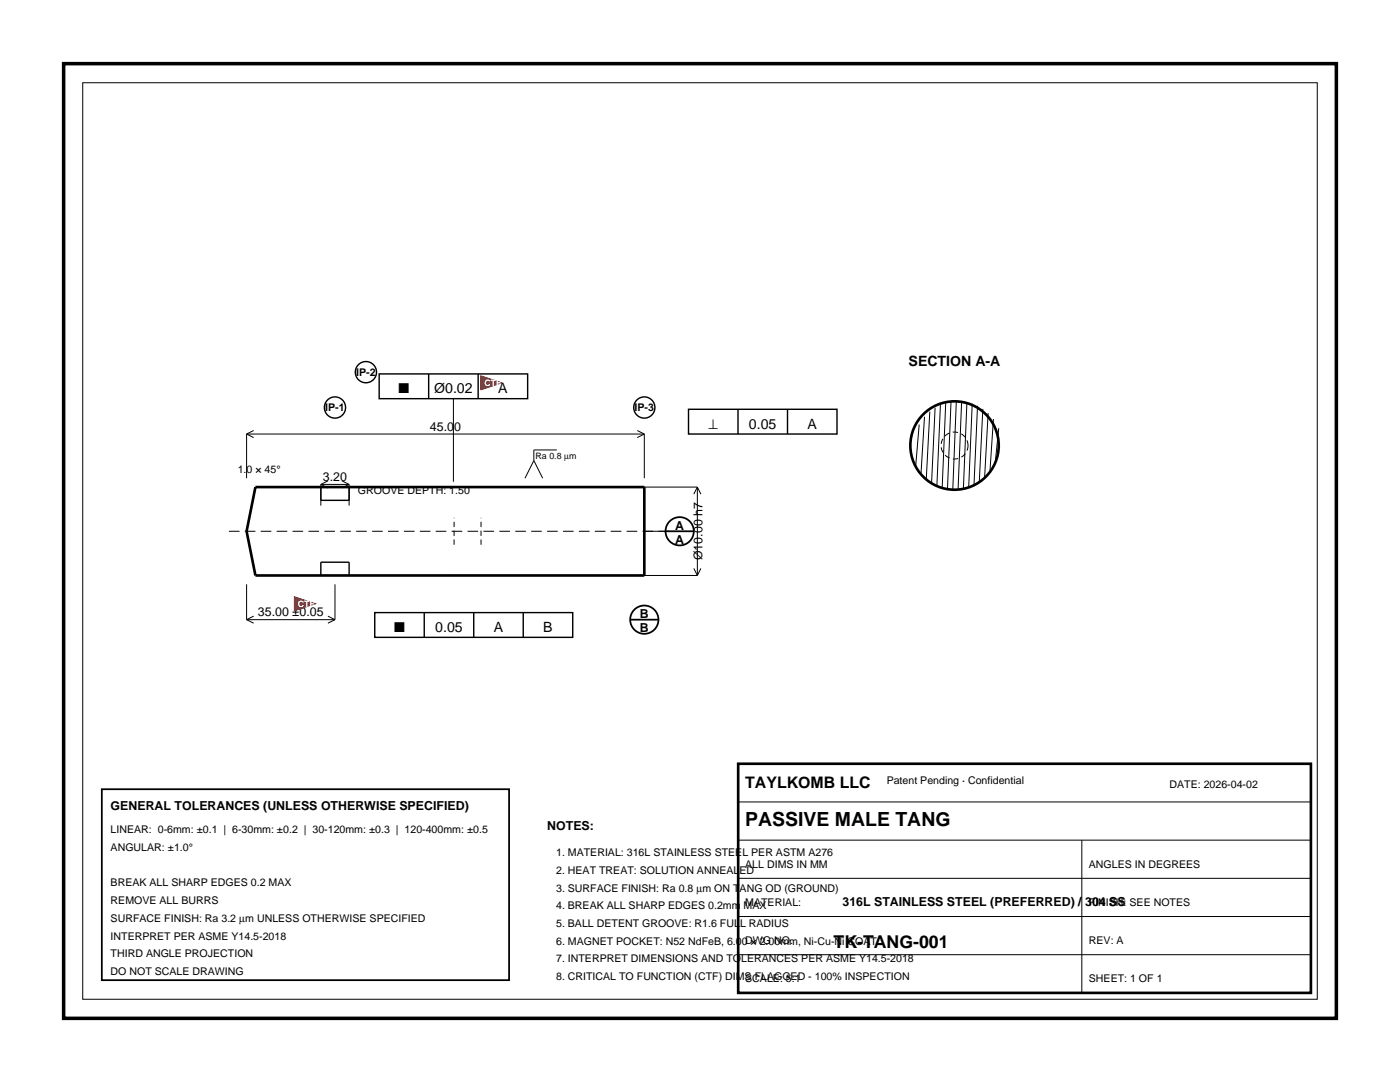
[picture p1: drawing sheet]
<svg xmlns="http://www.w3.org/2000/svg" width="279mm" height="216mm" viewBox="0 0 279 216" stroke-linecap="round" stroke-linejoin="round" font-family="sans-serif">
<defs><g id="words">
<text font-size="3.9" x="148.7" y="164.8">PASSIVE MALE TANG</text>
<text font-size="3.5" x="166.4" y="189.1">TK-TANG-001</text>
<text font-size="3.2" x="148.7" y="157.2">TAYLKOMB LLC</text>
<g font-size="2.8">
<text x="181.3" y="73">SECTION A-A</text>
<text x="79.5" y="78.5">■</text>
<text x="86.6" y="78.5">Ø0.02</text>
<text x="99.4" y="78.5">A</text>
<text x="141.4" y="85.5">⊥</text>
<text x="149.5" y="85.5">0.05</text>
<text x="161.2" y="85.5">A</text>
<text x="78.7" y="126.1">■</text>
<text x="86.9" y="126.1">0.05</text>
<text x="98.5" y="126.1">A</text>
<text x="108.4" y="126.1">B</text>
</g>
<g font-size="2.5">
<text x="85.8" y="85.9">45.00</text>
<text x="64.4" y="96">3.20</text>
<text x="134.8" y="105.7">A</text>
<text x="134.8" y="108.5">A</text>
<text x="140.2" y="111.8" transform="rotate(-90 140.2 111.8)">Ø10.00 h7</text>
<text x="51.5" y="122.9">35.00 ±0.05</text>
<text x="127.7" y="123.3">B</text>
<text x="127.7" y="126.1">B</text>
<text x="22.1" y="161.7">GENERAL TOLERANCES (UNLESS OTHERWISE SPECIFIED)</text>
<text x="109.2" y="165.6">NOTES:</text>
<text x="168.1" y="180.8">316L STAINLESS STEEL (PREFERRED) / 304 SS</text>
</g>
<g font-size="2.1">
<text x="71.1" y="75">IP-2</text>
<text x="64.9" y="82">IP-1</text>
<text x="126.6" y="82">IP-3</text>
<text x="47.4" y="94.4">1.0 × 45°</text>
<text x="71.4" y="98.5">GROOVE DEPTH: 1.50</text>
<text x="177" y="156.5">Patent Pending · Confidential</text>
<text x="233.4" y="157.2">DATE: 2026-04-02</text>
<text x="22.1" y="166.3">LINEAR: 0-6mm: ±0.1 | 6-30mm: ±0.2 | 30-120mm: ±0.3 | 120-400mm: ±0.5</text>
<text x="22.1" y="169.8">ANGULAR: ±1.0°</text>
<text x="111" y="170.9">1. MATERIAL: 316L STAINLESS STEEL PER ASTM A276</text>
<text x="148.7" y="173.1">ALL DIMS IN MM</text>
<text x="217.3" y="173.1">ANGLES IN DEGREES</text>
<text x="22.1" y="176.9">BREAK ALL SHARP EDGES 0.2 MAX</text>
<text x="111" y="174.4">2. HEAT TREAT: SOLUTION ANNEALED</text>
<text x="111" y="177.9">3. SURFACE FINISH: Ra 0.8 µm ON TANG OD (GROUND)</text>
<text x="22.1" y="180.4">REMOVE ALL BURRS</text>
<text x="22.1" y="183.9">SURFACE FINISH: Ra 3.2 µm UNLESS OTHERWISE SPECIFIED</text>
<text x="111" y="181.5">4. BREAK ALL SHARP EDGES 0.2mm MAX</text>
<text x="111" y="185">5. BALL DETENT GROOVE: R1.6 FULL RADIUS</text>
<text x="148.7" y="180.8">MATERIAL:</text>
<text x="217.3" y="180.8">FINISH: SEE NOTES</text>
<text x="22.1" y="187.5">INTERPRET PER ASME Y14.5-2018</text>
<text x="22.1" y="191">THIRD ANGLE PROJECTION</text>
<text x="111" y="188.5">6. MAGNET POCKET: N52 NdFeB, 6.00 × 2.00mm, Ni-Cu-Ni COAT</text>
<text x="148.7" y="188.4">DWG NO.</text>
<text x="217.3" y="188.4">REV: A</text>
<text x="22.1" y="194.5">DO NOT SCALE DRAWING</text>
<text x="111" y="192.1">7. INTERPRET DIMENSIONS AND TOLERANCES PER ASME Y14.5-2018</text>
<text x="111" y="195.6">8. CRITICAL TO FUNCTION (CTF) DIMS FLAGGED - 100% INSPECTION</text>
<text x="148.7" y="196">SCALE: 5:1</text>
<text x="217.3" y="196">SHEET: 1 OF 1</text>
</g>
<g font-size="1.8" fill="#fff">
<text x="96.7" y="77.1">CTF</text>
<text x="59.4" y="121.2">CTF</text>
</g>
<text font-size="1.8" x="106.9" y="91.5">Ra 0.8 µm</text>
</g></defs>
<path d="M12.7 12.7h254v190.5h-254z" fill="none" stroke="#000" stroke-width=".71" stroke-linecap="butt"/>
<g fill="none" stroke="#000" stroke-width=".2">
<path d="M16.5 16.5h246.4v182.9h-246.4zM90.5 79.6v16.5M49.2 86.6v8.8M49.2 86.6h79.4M49.2 86.6l1.4 .7M50.6 85.9l-1.4 .7M64 96.7v4.2M64 96.7h5.7M64 96.7l1.4 .7M65.4 96l-1.4 .7M68.3 96l1.4 .7M69.7 96.7v4.2"/>
<path d="M69.7 96.7l-1.4 .7M88.9 97.2h50.3M106.5 91.9l-1.7 3.5M106.5 91.9l1.8 3.5M111.1 89.8h-4.6v2.1M127.2 85.9l1.4 .7M128.6 86.6v8.8M128.6 86.6l-1.4 .7M139.2 97.2v17.6M139.2 97.2l.7 1.4M139.2 97.2l-.7 1.4M183.4 84.7l-.7 8.4"/>
<path d="M184.5 83.2l-.7 11.4M185.6 82.1l-.7 13.6M186.6 81.4l-.7 15M187.7 80.8l-.7 16.2M188.7 80.4l-.7 17M189.8 80.2l-.7 17.4M190.9 80.1l-.8 17.6M191.9 80.1l-.7 17.6M193 80.3l-.7 17.2M194 80.5l-.7 16.8M195.1 81l-.7 15.8M196.1 81.6l-.7 14.6"/>
<path d="M197.2 82.4l-.7 13M198.3 83.6l-.7 10.6M199.3 85.4l-.7 7M49.2 116.6v7M66.9 116.6v7M88.9 114.8h50.3M128.6 106h4.2M138.5 113.4l.7 1.4M139.9 113.4l-.7 1.4M49.2 123.6h17.7M49.2 123.6l1.4 .8M50.6 122.9l-1.4 .7"/>
<path d="M65.4 122.9l1.5 .7M66.9 123.6l-1.5 .8M147.3 175.3h114.3M147.3 167.6h114.3M147.3 160h114.3M215.9 167.6v30.5M147.3 190.5h114.3M147.3 182.9h114.3"/>
</g>
<g fill="none" stroke="#000" stroke-width=".53">
<path d="M51 97.2h77.6v17.6h-77.6l-1.8-8.8zM147.3 152.4h114.3v45.7h-114.3z"/>
<circle cx="190.5" cy="88.9" r="8.8"/>
</g>
<g fill="none" stroke="#000" stroke-width=".35">
<path d="M132.8 106h5.7M125.8 123.6h5.6M20.3 157.5h81.3v38.1h-81.3z"/>
<circle cx="135.6" cy="106" r="2.82"/>
<circle cx="128.6" cy="123.6" r="2.82"/>
</g>
<g fill="none" stroke="#000" stroke-width=".28">
<path d="M75.7 74.6h29.6v5h-29.6zM85.5 74.6v5M95.4 74.6v5M64 97.2v2.6h5.7v-2.6M137.4 81.7h29.6v4.9h-29.6zM147.3 81.7v4.9M157.2 81.7v4.9M64 114.8v-2.6h5.7v2.6M74.8 122.2h39.5v5h-39.5zM84.7 122.2v5M94.5 122.2v5M104.4 122.2v5"/>
<circle cx="73" cy="74.3" r="2.12"/>
<circle cx="66.9" cy="81.3" r="2.12"/>
<circle cx="128.6" cy="81.3" r="2.12"/>
</g>
<path d="M45.7 106h88.2" fill="none" stroke="#000" stroke-width=".2" stroke-dasharray="2.1 1.1" stroke-linecap="butt"/>
<path d="M193.2 88.9a2.69 2.69 0 0 0-3.9-2.4 2.69 2.69 0 0 0-.5 4.5 2.69 2.69 0 0 0 4.3-1.5l.1-.6M90.6 108.7v-5.4M96 108.7v-5.4" fill="none" stroke="#000" stroke-width=".2" stroke-dasharray="1.1 .7" stroke-linecap="butt"/>
<g fill="#f00" stroke="#f00" stroke-width=".2">
<path d="M58.7 119.1l4.3 1.4-4.3 1.4z"/>
<path d="M96 75l4.2 1.4-4.2 1.4z"/>
</g>
<use href="#words"/>
</svg>
